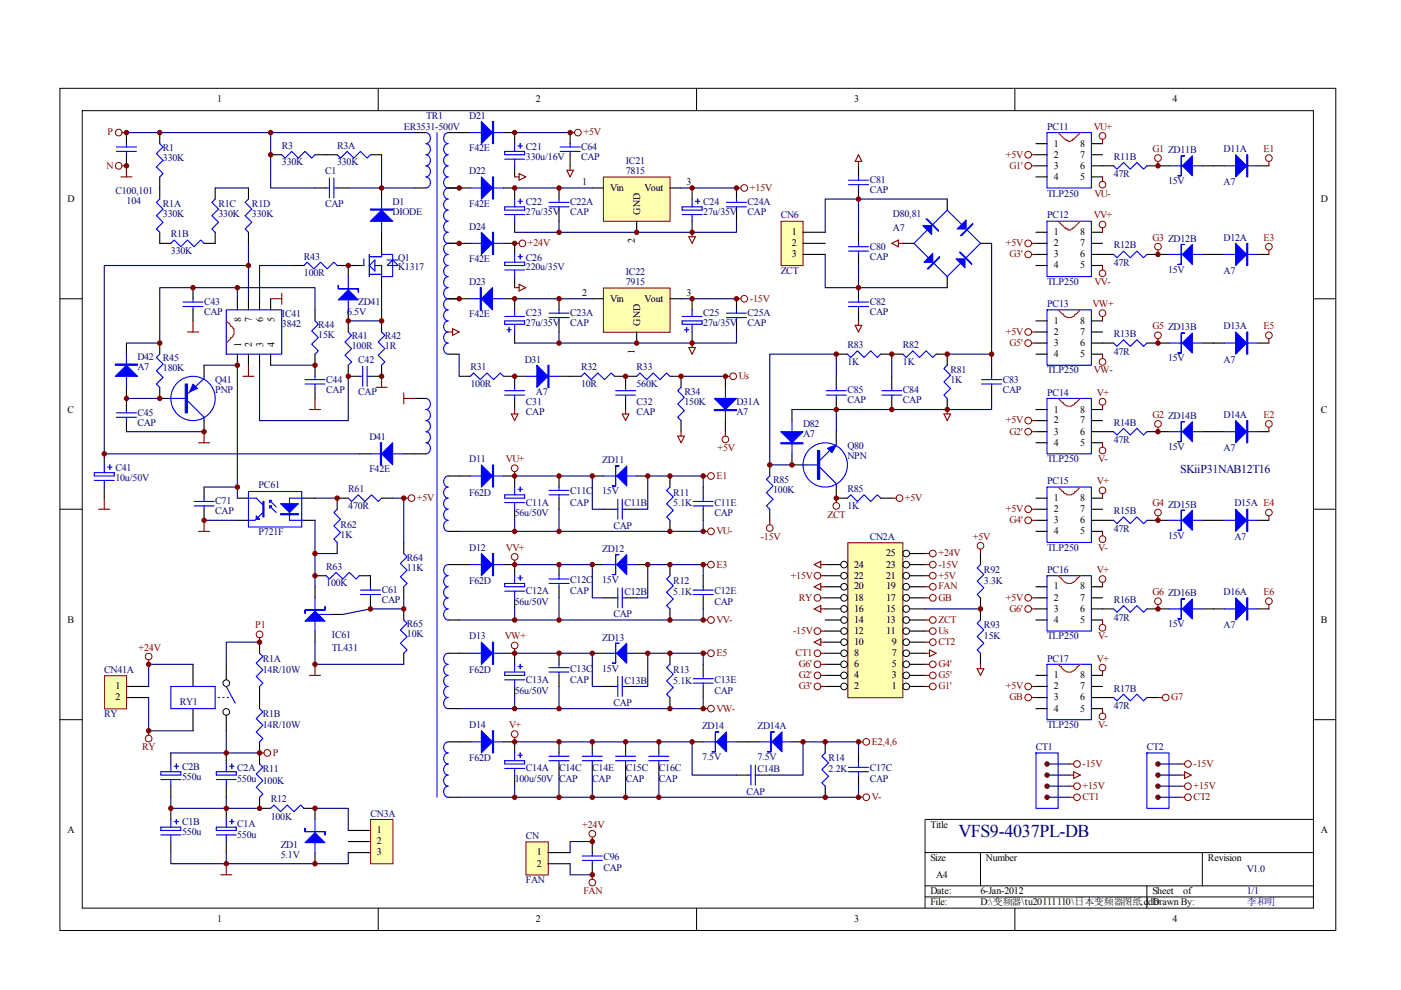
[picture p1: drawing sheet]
<svg xmlns="http://www.w3.org/2000/svg" width="297mm" height="210mm" viewBox="0 0 297 210" stroke-linecap="round" stroke-linejoin="round" font-family="sans-serif">
<defs><g id="words">
<text font-size="3.8" fill="#000080" x="203.2" y="177.5">VFS9-4037PL-DB</text>
<text font-size="2.5" fill="#000080" x="250.2" y="100.3">SKiiP31NAB12T16</text>
<g font-size="2.1">
<text x="46.1" y="21.7">1</text>
<text x="113.6" y="21.7">2</text>
<text x="181.1" y="21.7">3</text>
<text x="248.6" y="21.7">4</text>
<text x="223.4" y="31.1">1</text>
<text x="223.4" y="33.5">2</text>
<text x="223.4" y="35.7">3</text>
<text x="229" y="35.7">6</text>
<text x="229" y="33.5">7</text>
<text x="229" y="31.1">8</text>
<text x="123.4" y="39.3">1</text>
<text x="129.4" y="40.5">Vin</text>
<text x="136.7" y="40.5">Vout</text>
<text x="145.5" y="39.3">3</text>
<text x="223.4" y="38.1">4</text>
<text x="229" y="38.1">5</text>
<text x="14.3" y="42.8">D</text>
<text x="135.7" y="45.5" transform="rotate(-90 135.7 45.5)">GND</text>
<text x="280.1" y="42.8">D</text>
<text x="134.6" y="51.6" transform="rotate(-90 134.6 51.6)">2</text>
<text x="167.9" y="49.9">1</text>
<text x="167.9" y="52.2">2</text>
<text x="223.4" y="49.9">1</text>
<text x="223.4" y="52.2">2</text>
<text x="229" y="52.2">7</text>
<text x="229" y="49.9">8</text>
<text x="167.9" y="54.5">3</text>
<text x="223.4" y="54.5">3</text>
<text x="223.4" y="56.9">4</text>
<text x="229" y="56.9">5</text>
<text x="229" y="54.5">6</text>
<text x="123.4" y="62.8">2</text>
<text x="129.4" y="63.9">Vin</text>
<text x="136.7" y="63.9">Vout</text>
<text x="145.5" y="62.8">3</text>
<text x="51.1" y="68.3" transform="rotate(-90 51.1 68.3)">8</text>
<text x="53.4" y="68.3" transform="rotate(-90 53.4 68.3)">7</text>
<text x="55.8" y="68.3" transform="rotate(-90 55.8 68.3)">6</text>
<text x="58.2" y="68.3" transform="rotate(-90 58.2 68.3)">5</text>
<text x="135.7" y="69" transform="rotate(-90 135.7 69)">GND</text>
<text x="223.4" y="68.7">1</text>
<text x="223.4" y="71">2</text>
<text x="229" y="71">7</text>
<text x="229" y="68.7">8</text>
<text x="51.1" y="73.7" transform="rotate(-90 51.1 73.7)">1</text>
<text x="53.4" y="73.7" transform="rotate(-90 53.4 73.7)">2</text>
<text x="55.8" y="73.7" transform="rotate(-90 55.8 73.7)">3</text>
<text x="58.2" y="73.7" transform="rotate(-90 58.2 73.7)">4</text>
<text x="134.6" y="75.1" transform="rotate(-90 134.6 75.1)">1</text>
<text x="223.4" y="73.3">3</text>
<text x="223.4" y="75.7">4</text>
<text x="229" y="75.7">5</text>
<text x="229" y="73.3">6</text>
<text x="14.3" y="87.5">C</text>
<text x="223.4" y="87.5">1</text>
<text x="223.4" y="89.8">2</text>
<text x="229" y="89.8">7</text>
<text x="229" y="87.5">8</text>
<text x="280.1" y="87.5">C</text>
<text x="223.4" y="92.1">3</text>
<text x="223.4" y="94.5">4</text>
<text x="229" y="94.5">5</text>
<text x="229" y="92.1">6</text>
<text x="223.4" y="106.2">1</text>
<text x="229" y="106.2">8</text>
<text x="223.4" y="108.6">2</text>
<text x="223.4" y="110.9">3</text>
<text x="223.4" y="113.3">4</text>
<text x="229" y="113.3">5</text>
<text x="229" y="110.9">6</text>
<text x="229" y="108.6">7</text>
<text x="187.9" y="118">25</text>
<text x="181.1" y="125">20</text>
<text x="181.1" y="122.7">22</text>
<text x="181.1" y="120.3">24</text>
<text x="187.9" y="125">19</text>
<text x="187.9" y="122.7">21</text>
<text x="187.9" y="120.3">23</text>
<text x="223.4" y="125">1</text>
<text x="229" y="125">8</text>
<text x="181.1" y="129.7">16</text>
<text x="181.1" y="127.4">18</text>
<text x="187.9" y="129.7">15</text>
<text x="187.9" y="127.4">17</text>
<text x="223.4" y="127.4">2</text>
<text x="223.4" y="129.7">3</text>
<text x="229" y="129.7">6</text>
<text x="229" y="127.4">7</text>
<text x="14.3" y="132.1">B</text>
<text x="181.1" y="136.8">10</text>
<text x="181.1" y="134.4">12</text>
<text x="181.1" y="132.1">14</text>
<text x="187.9" y="134.4">11</text>
<text x="187.9" y="132.1">13</text>
<text x="189.1" y="136.8">9</text>
<text x="223.4" y="132.1">4</text>
<text x="229" y="132.1">5</text>
<text x="280.1" y="132.1">B</text>
<text x="181.1" y="143.8">4</text>
<text x="181.1" y="141.5">6</text>
<text x="181.1" y="139.1">8</text>
<text x="189.1" y="143.8">3</text>
<text x="189.1" y="141.5">5</text>
<text x="189.1" y="139.1">7</text>
<text x="223.4" y="143.8">1</text>
<text x="229" y="143.8">8</text>
<text x="24.5" y="146.1">1</text>
<text x="24.5" y="148.5">2</text>
<text x="181.1" y="146.1">2</text>
<text x="189.1" y="146.1">1</text>
<text x="223.4" y="146.1">2</text>
<text x="223.4" y="148.5">3</text>
<text x="229" y="148.5">6</text>
<text x="229" y="146.1">7</text>
<text x="223.4" y="150.9">4</text>
<text x="229" y="150.9">5</text>
<text x="14.3" y="176.7">A</text>
<text x="79.9" y="176.7">1</text>
<text x="79.9" y="179">2</text>
<text x="197.3" y="175.5">Title</text>
<text x="280.1" y="176.7">A</text>
<text x="79.9" y="181.4">3</text>
<text x="113.8" y="181.4">1</text>
<text x="113.8" y="183.7">2</text>
<text x="197.3" y="182.6">Size</text>
<text x="209" y="182.6">Number</text>
<text x="256.1" y="182.6">Revision</text>
<text x="197.3" y="189.6">Date:</text>
<text x="197.3" y="192">File:</text>
<text x="198.5" y="186.1">A4</text>
<text x="207.9" y="189.6">6-Jan-2012</text>
<text x="207.9" y="192">D:\变频器\tu20111110\日本变频器图纸.ddb</text>
<text x="244.3" y="189.6">Sheet</text>
<text x="244.3" y="192">Drawn By:</text>
<text x="250.9" y="189.6">of</text>
<text x="46.1" y="195.5">1</text>
<text x="113.6" y="195.5">2</text>
<text x="181.1" y="195.5">3</text>
<text x="248.6" y="195.5">4</text>
</g>
<g font-size="2.1" fill="#800000">
<text x="22.8" y="28.7">P</text>
<text x="123.7" y="28.7">+5V</text>
<text x="231.9" y="27.5">VU+</text>
<text x="22.6" y="35.7">N</text>
<text x="213.3" y="33.5">+5V</text>
<text x="214" y="35.7">G1'</text>
<text x="244.3" y="32.3">G1 ZD11B</text>
<text x="267.9" y="32.3">E1</text>
<text x="159" y="40.5">+15V</text>
<text x="232.1" y="41.7">VU-</text>
<text x="231.9" y="46.3">VV+</text>
<text x="111.9" y="52.2">+24V</text>
<text x="213.3" y="52.2">+5V</text>
<text x="244.3" y="51.1">G3 ZD12B</text>
<text x="267.9" y="51.1">E3</text>
<text x="214" y="54.5">G3'</text>
<text x="159" y="63.9">-15V</text>
<text x="231.6" y="65.1">VW+</text>
<text x="232.1" y="60.5">VV-</text>
<text x="213.3" y="71">+5V</text>
<text x="244.3" y="69.8">G5 ZD13B</text>
<text x="267.9" y="69.8">E5</text>
<text x="214" y="73.3">G5'</text>
<text x="156.6" y="80.4">Us</text>
<text x="231.9" y="79.2">VW-</text>
<text x="232.6" y="83.9">V+</text>
<text x="213.3" y="89.8">+5V</text>
<text x="244.3" y="88.6">G2 ZD14B</text>
<text x="267.9" y="88.6">E2</text>
<text x="152.1" y="95.7">+5V</text>
<text x="214" y="92.1">G2'</text>
<text x="107.3" y="98">VU+</text>
<text x="151.9" y="101.5">E1</text>
<text x="232.8" y="98">V-</text>
<text x="88.4" y="106.2">+5V</text>
<text x="191.9" y="106.2">+5V</text>
<text x="232.6" y="102.7">V+</text>
<text x="244.3" y="107.4">G4 ZD15B</text>
<text x="151.9" y="113.3">VU-</text>
<text x="175.4" y="109.7">ZCT</text>
<text x="213.3" y="108.6">+5V</text>
<text x="214" y="110.9">G4'</text>
<text x="107.3" y="116.8">VV+</text>
<text x="161.3" y="114.5">-15V</text>
<text x="199" y="118">+24V</text>
<text x="206.2" y="114.5">+5V</text>
<text x="232.8" y="116.8">V-</text>
<text x="151.9" y="120.3">E3</text>
<text x="167.6" y="122.7">+15V</text>
<text x="199" y="120.3">-15V</text>
<text x="199" y="122.7">+5V</text>
<text x="199" y="125">FAN</text>
<text x="232.6" y="121.5">V+</text>
<text x="169.3" y="127.4">RY</text>
<text x="199" y="127.4">GB</text>
<text x="213.3" y="127.4">+5V</text>
<text x="214" y="129.7">G6'</text>
<text x="244.3" y="126.2">G6 ZD16B</text>
<text x="267.9" y="126.2">E6</text>
<text x="29.4" y="137.9">+24V</text>
<text x="54.1" y="133.2">P1</text>
<text x="107" y="135.6">VW+</text>
<text x="151.9" y="132.1">VV-</text>
<text x="168.1" y="134.4">-15V</text>
<text x="199" y="132.1">ZCT</text>
<text x="199" y="134.4">Us</text>
<text x="199" y="136.8">CT2</text>
<text x="232.8" y="135.6">V-</text>
<text x="151.9" y="139.1">E5</text>
<text x="168.7" y="139.1">CT1</text>
<text x="169.3" y="143.8">G2'</text>
<text x="169.3" y="141.5">G6'</text>
<text x="199" y="141.5">G4'</text>
<text x="199" y="143.8">G5'</text>
<text x="232.6" y="140.3">V+</text>
<text x="169.3" y="146.1">G3'</text>
<text x="199" y="146.1">G1'</text>
<text x="213.3" y="146.1">+5V</text>
<text x="214" y="148.5">GB</text>
<text x="248.3" y="148.5">G7</text>
<text x="107.9" y="154.4">V+</text>
<text x="151.9" y="150.9">VW-</text>
<text x="232.8" y="154.4">V-</text>
<text x="30.1" y="159.1">RY</text>
<text x="57.8" y="160.3">P</text>
<text x="184.8" y="157.9">E2,4,6</text>
<text x="229.5" y="167.3">+15V</text>
<text x="229.5" y="162.6">-15V</text>
<text x="253.1" y="167.3">+15V</text>
<text x="253.1" y="162.6">-15V</text>
<text x="184.8" y="169.6">V-</text>
<text x="229.5" y="169.6">CT1</text>
<text x="253.1" y="169.6">CT2</text>
<text x="123.4" y="175.5">+24V</text>
<text x="123.7" y="189.6">FAN</text>
</g>
<g font-size="2.1" fill="#000080">
<text x="85.6" y="27.5">ER3531-500V</text>
<text x="90.3" y="25.2">TR1</text>
<text x="99.5" y="25.2">D21</text>
<text x="222" y="27.5">PC11</text>
<text x="34.5" y="32">R1</text>
<text x="34.5" y="34.1">330K</text>
<text x="59.8" y="31.5">R3</text>
<text x="59.8" y="35.1">330K</text>
<text x="71.5" y="31.5">R3A</text>
<text x="71.5" y="35.1">330K</text>
<text x="99.5" y="32">F42E</text>
<text x="111.5" y="31.8">C21</text>
<text x="111.5" y="33.9">330u/16V</text>
<text x="123.2" y="31.8">C64</text>
<text x="123.2" y="33.9">CAP</text>
<text x="132.7" y="34.8">IC21</text>
<text x="236.1" y="33.9">R11B</text>
<text x="259.4" y="32.3">D11A</text>
<text x="24.5" y="41.2">C100,101</text>
<text x="68.9" y="36.9">C1</text>
<text x="99.5" y="36.9">D22</text>
<text x="132.7" y="36.9">7815</text>
<text x="184.4" y="38.8">C81</text>
<text x="184.4" y="40.9">CAP</text>
<text x="222" y="41.7">TLP250</text>
<text x="236.1" y="37.6">47R</text>
<text x="247.6" y="39">15V</text>
<text x="259.4" y="39.3">A7</text>
<text x="26.8" y="43.3">104</text>
<text x="34.5" y="43.8">R1A</text>
<text x="34.5" y="45.9">330K</text>
<text x="46.3" y="43.8">R1C</text>
<text x="46.3" y="45.9">330K</text>
<text x="53.4" y="43.8">R1D</text>
<text x="53.4" y="45.9">330K</text>
<text x="68.9" y="43.8">CAP</text>
<text x="83.2" y="43.5">D1</text>
<text x="83.2" y="45.6">DIODE</text>
<text x="99.5" y="43.8">F42E</text>
<text x="111.5" y="43.5">C22</text>
<text x="111.5" y="45.6">27u/35V</text>
<text x="120.9" y="43.5">C22A</text>
<text x="120.9" y="45.6">CAP</text>
<text x="149.1" y="43.5">C24</text>
<text x="149.1" y="45.6">27u/35V</text>
<text x="158.5" y="43.5">C24A</text>
<text x="158.5" y="45.6">CAP</text>
<text x="165.5" y="46.3">CN6</text>
<text x="189.3" y="46.1">D80,81</text>
<text x="222" y="46.3">PC12</text>
<text x="36.2" y="50.3">R1B</text>
<text x="36.2" y="53.9">330K</text>
<text x="99.5" y="48.7">D24</text>
<text x="184.4" y="52.9">C80</text>
<text x="189.3" y="49">A7</text>
<text x="236.1" y="52.7">R12B</text>
<text x="259.4" y="51.1">D12A</text>
<text x="64.4" y="55">R43</text>
<text x="64.4" y="58.5">100R</text>
<text x="84.4" y="55.3">Q1</text>
<text x="84.4" y="57.3">K1317</text>
<text x="99.5" y="55.5">F42E</text>
<text x="111.5" y="55.3">C26</text>
<text x="111.5" y="57.3">220u/35V</text>
<text x="132.7" y="58.3">IC22</text>
<text x="165.5" y="58.1">ZCT</text>
<text x="184.4" y="55">CAP</text>
<text x="236.1" y="56.4">47R</text>
<text x="247.6" y="57.8">15V</text>
<text x="259.4" y="58.1">A7</text>
<text x="43.3" y="64.6">C43</text>
<text x="75.9" y="64.6">ZD41</text>
<text x="99.5" y="60.5">D23</text>
<text x="132.7" y="60.5">7915</text>
<text x="184.4" y="64.6">C82</text>
<text x="222" y="60.5">TLP250</text>
<text x="222" y="65.1">PC13</text>
<text x="43.3" y="66.7">CAP</text>
<text x="59.8" y="67.2">IC41</text>
<text x="59.8" y="69.4">3842</text>
<text x="67.5" y="69.6">R44</text>
<text x="67.5" y="71.7">15K</text>
<text x="73.6" y="66.7">6.5V</text>
<text x="74.6" y="71.9">R41</text>
<text x="81.6" y="71.9">R42</text>
<text x="99.5" y="67.2">F42E</text>
<text x="111.5" y="67">C23</text>
<text x="111.5" y="69.1">27u/35V</text>
<text x="120.9" y="67">C23A</text>
<text x="120.9" y="69.1">CAP</text>
<text x="149.1" y="67">C25</text>
<text x="149.1" y="69.1">27u/35V</text>
<text x="158.5" y="67">C25A</text>
<text x="158.5" y="69.1">CAP</text>
<text x="184.4" y="66.7">CAP</text>
<text x="236.1" y="71.5">R13B</text>
<text x="259.4" y="69.8">D13A</text>
<text x="29.1" y="76.4">D42</text>
<text x="34.5" y="76.6">R45</text>
<text x="74.6" y="74">100R</text>
<text x="75.9" y="76.9">C42</text>
<text x="81.6" y="74">1R</text>
<text x="111.3" y="76.9">D31</text>
<text x="179.7" y="73.8">R83</text>
<text x="179.7" y="77.3">1K</text>
<text x="191.4" y="73.8">R82</text>
<text x="191.4" y="77.3">1K</text>
<text x="236.1" y="75.2">47R</text>
<text x="247.6" y="76.6">15V</text>
<text x="259.4" y="76.9">A7</text>
<text x="29.1" y="78.5">A7</text>
<text x="34.5" y="78.8">180K</text>
<text x="45.6" y="81.3">Q41</text>
<text x="45.6" y="83.4">PNP</text>
<text x="69.2" y="81.1">C44</text>
<text x="69.2" y="83.2">CAP</text>
<text x="75.9" y="83.7">CAP</text>
<text x="99.7" y="78.5">R31</text>
<text x="99.7" y="82.1">100R</text>
<text x="113.6" y="83.7">A7</text>
<text x="123.2" y="78.5">R32</text>
<text x="123.2" y="82.1">10R</text>
<text x="135" y="78.5">R33</text>
<text x="135" y="82.1">560K</text>
<text x="145.1" y="83.7">R34</text>
<text x="179.7" y="83.4">C85</text>
<text x="191.4" y="83.4">C84</text>
<text x="201.5" y="79">R81</text>
<text x="201.5" y="81.1">1K</text>
<text x="212.6" y="81.1">C83</text>
<text x="212.6" y="83.2">CAP</text>
<text x="222" y="79.2">TLP250</text>
<text x="222" y="83.9">PC14</text>
<text x="29.1" y="88.2">C45</text>
<text x="111.5" y="85.8">C31</text>
<text x="111.5" y="87.9">CAP</text>
<text x="135" y="85.8">C32</text>
<text x="135" y="87.9">CAP</text>
<text x="145.1" y="85.8">150K</text>
<text x="156.1" y="85.8">D31A</text>
<text x="156.1" y="87.9">A7</text>
<text x="179.7" y="85.5">CAP</text>
<text x="191.4" y="85.5">CAP</text>
<text x="259.4" y="88.6">D14A</text>
<text x="29.1" y="90.3">CAP</text>
<text x="78.3" y="93.3">D41</text>
<text x="170.3" y="90.5">D82</text>
<text x="170.3" y="92.6">A7</text>
<text x="179.7" y="95.2">Q80</text>
<text x="236.1" y="90.3">R14B</text>
<text x="236.1" y="94">47R</text>
<text x="247.6" y="95.4">15V</text>
<text x="259.4" y="95.7">A7</text>
<text x="24.5" y="99.9">C41</text>
<text x="78.3" y="100.1">F42E</text>
<text x="99.5" y="98">D11</text>
<text x="127.7" y="98.2">ZD11</text>
<text x="179.7" y="97.3">NPN</text>
<text x="222" y="98">TLP250</text>
<text x="24.5" y="102">10u/50V</text>
<text x="45.6" y="106.9">C71</text>
<text x="54.8" y="103.4">PC61</text>
<text x="73.8" y="104.3">R61</text>
<text x="73.8" y="107.9">470R</text>
<text x="99.5" y="105.1">F62D</text>
<text x="111.5" y="107.2">C11A</text>
<text x="120.9" y="104.8">C11C</text>
<text x="120.9" y="107.2">CAP</text>
<text x="127.7" y="104.8">15V</text>
<text x="132.4" y="107.4">C11B</text>
<text x="142.7" y="105.1">R11</text>
<text x="142.7" y="107.4">5.1K</text>
<text x="151.5" y="107.2">C11E</text>
<text x="163.9" y="102.5">R85</text>
<text x="163.9" y="104.6">100K</text>
<text x="179.7" y="104.3">R85</text>
<text x="179.7" y="107.9">1K</text>
<text x="222" y="102.7">PC15</text>
<text x="261.7" y="107.4">D15A E4</text>
<text x="45.6" y="109.1">CAP</text>
<text x="54.8" y="113.5">P721F</text>
<text x="72.2" y="111.9">R62</text>
<text x="72.2" y="114">1K</text>
<text x="109.1" y="109.5">56u/50V</text>
<text x="130" y="112.1">CAP</text>
<text x="151.5" y="109.5">CAP</text>
<text x="236.1" y="109.1">R15B</text>
<text x="236.1" y="112.8">47R</text>
<text x="86.3" y="118.9">R64</text>
<text x="99.5" y="116.8">D12</text>
<text x="127.7" y="117">ZD12</text>
<text x="184.4" y="114.5">CN2A</text>
<text x="222" y="116.8">TLP250</text>
<text x="247.6" y="114.2">15V</text>
<text x="261.7" y="114.5">A7</text>
<text x="69.2" y="120.7">R63</text>
<text x="69.2" y="124.3">100K</text>
<text x="80.9" y="125.7">C61</text>
<text x="86.3" y="121">11K</text>
<text x="99.5" y="123.9">F62D</text>
<text x="111.5" y="125.9">C12A</text>
<text x="120.9" y="123.6">C12C</text>
<text x="120.9" y="125.9">CAP</text>
<text x="127.7" y="123.6">15V</text>
<text x="142.7" y="123.9">R12</text>
<text x="151.5" y="125.9">C12E</text>
<text x="208.6" y="121.5">R92</text>
<text x="208.6" y="123.9">3.3K</text>
<text x="222" y="121.5">PC16</text>
<text x="80.9" y="127.9">CAP</text>
<text x="109.1" y="128.3">56u/50V</text>
<text x="130" y="130.9">CAP</text>
<text x="132.4" y="126.2">C12B</text>
<text x="142.7" y="126.2">5.1K</text>
<text x="151.5" y="128.3">CAP</text>
<text x="236.1" y="127.9">R16B</text>
<text x="236.1" y="131.6">47R</text>
<text x="259.4" y="126.2">D16A</text>
<text x="70.4" y="135.3">IC61</text>
<text x="70.4" y="137.9">TL431</text>
<text x="86.3" y="133">R65</text>
<text x="86.3" y="135.1">10K</text>
<text x="99.5" y="135.6">D13</text>
<text x="127.7" y="135.8">ZD13</text>
<text x="208.6" y="133.2">R93</text>
<text x="208.6" y="135.6">15K</text>
<text x="222" y="135.6">TLP250</text>
<text x="247.6" y="133">15V</text>
<text x="259.4" y="133.2">A7</text>
<text x="22.1" y="142.6">CN41A</text>
<text x="55.7" y="140.3">R1A</text>
<text x="55.7" y="142.6">14R/10W</text>
<text x="99.5" y="142.6">F62D</text>
<text x="120.9" y="142.4">C13C</text>
<text x="127.7" y="142.4">15V</text>
<text x="142.7" y="142.6">R13</text>
<text x="222" y="140.3">PC17</text>
<text x="38.1" y="149.5">RY1</text>
<text x="109.1" y="147.1">56u/50V</text>
<text x="111.5" y="144.7">C13A</text>
<text x="120.9" y="144.7">CAP</text>
<text x="130" y="149.7">CAP</text>
<text x="132.4" y="145">C13B</text>
<text x="142.7" y="145">5.1K</text>
<text x="151.5" y="144.7">C13E</text>
<text x="151.5" y="147.1">CAP</text>
<text x="236.1" y="146.7">R17B</text>
<text x="22.1" y="152">RY</text>
<text x="55.7" y="152">R1B</text>
<text x="55.7" y="154.4">14R/10W</text>
<text x="99.5" y="154.4">D14</text>
<text x="148.8" y="154.6">ZD14</text>
<text x="160.6" y="154.6">ZD14A</text>
<text x="222" y="154.4">TLP250</text>
<text x="236.1" y="150.4">47R</text>
<text x="99.5" y="161.4">F62D</text>
<text x="148.8" y="161.2">7.5V</text>
<text x="160.6" y="161.2">7.5V</text>
<text x="175.7" y="161.4">R14</text>
<text x="219.6" y="159.1">CT1</text>
<text x="243.2" y="159.1">CT2</text>
<text x="38.6" y="163.3">C2B</text>
<text x="38.6" y="165.5">550u</text>
<text x="50.3" y="163.5">C2A</text>
<text x="50.3" y="165.9">550u 100K</text>
<text x="55.7" y="163.8">R11</text>
<text x="109.1" y="165.9">100u/50V</text>
<text x="111.5" y="163.5">C14A</text>
<text x="118.5" y="163.5">C14C</text>
<text x="118.5" y="165.9">CAP</text>
<text x="125.6" y="163.5">C14E</text>
<text x="125.6" y="165.9">CAP</text>
<text x="132.7" y="163.5">C15C</text>
<text x="132.7" y="165.9">CAP</text>
<text x="139.7" y="163.5">C16C</text>
<text x="139.7" y="165.9">CAP</text>
<text x="160.6" y="163.8">C14B</text>
<text x="175.7" y="163.8">2.2K</text>
<text x="184.4" y="163.5">C17C</text>
<text x="184.4" y="165.9">CAP</text>
<text x="57.4" y="170.1">R12</text>
<text x="57.4" y="173.8">100K</text>
<text x="78.6" y="173.2">CN3A</text>
<text x="158.2" y="168.5">CAP</text>
<text x="38.6" y="175">C1B</text>
<text x="38.6" y="177.1">550u</text>
<text x="50.3" y="175.3">C1A</text>
<text x="50.3" y="177.6">550u</text>
<text x="59.5" y="179.8">ZD1</text>
<text x="111.5" y="177.9">CN</text>
<text x="59.5" y="181.9">5.1V</text>
<text x="127.9" y="182.3">C96</text>
<text x="127.9" y="184.7">CAP</text>
<text x="264.3" y="184.9">V1.0</text>
<text x="111.5" y="187.3">FAN</text>
<text x="264.3" y="189.6">1/1</text>
<text x="264.3" y="192">李和明</text>
</g>
</g></defs>
<g fill="none" stroke="#000" stroke-width=".21">
<path d="M12.7 18.7h270.5v178.6h-270.5zM80.2 18.7v4.7M147.7 18.7v4.7M215.2 18.7v4.7M17.4 23.5h261.1v169h-261.1zM12.7 63.3h4.7M278.4 63.3h4.7M12.7 108h4.7M278.4 108h4.7M12.7 152.6h4.7M278.4 152.6h4.7M278.4 173.7h-82.3v18.8"/>
<path d="M80.2 192.5v4.7M147.7 192.5v4.7M196.1 180.8h82.3M196.1 187.8h82.3M196.1 190.2h82.3M207.9 180.8v7M215.2 192.5v4.7M243.2 187.8v4.7M254.9 180.8v7"/>
</g>
<g fill="none" stroke="#000" stroke-width=".23">
<path d="M33.9 28.1v2.4M33.9 37.5v4.7M45.6 39.9v2.3M52.7 39.9v2.3M57.4 32.8h2.3M66.8 39.9h2.3M66.8 32.8h4.7M71.5 39.9h2.3M78.5 32.8h2.4M80.9 39.9v2.3M88 28.1h2.3M88 39.9h2.3"/>
<path d="M95 28.1h4.7M95 39.9h4.7M106.8 28.1h2.3M106.8 39.9h2.3M33.9 49.3v2.3h2.3M45.6 49.3v2.3h-2.3M52.7 49.3v2.3M62.1 56.3h2.3M71.5 56.3h4.7M73.8 56.3v2.3M80.9 49.3v4.6M80.9 58.6v2.4"/>
<path d="M95 51.6h4.7M106.8 51.6h2.3M26.8 72.7v2.4M33.9 72.7v2.4M40.9 61v2.3M40.9 65.7v2.3M43.3 77.4v2.4M50.3 63.3v2.4M50.3 75.1v2.3M52.7 63.3v2.4M52.7 75.1v2.3M55 63.3v2.4"/>
<path d="M55 75.1v2.3M57.4 63.3v2.4M57.4 75.1v2.3M66.8 65.7v2.3M66.8 75.1v4.7M73.8 65.7v4.7M73.8 77.4v2.4h2.4M80.9 68v2.4M80.9 77.4v2.4h-2.4M95 63.3h4.7M95 75.1h2.4M106.8 63.3h2.3"/>
<path d="M109.1 79.8h2.4M118.5 79.8h2.4M22.1 96.2v2.4M26.8 82.1v4.7M26.8 89.2v2.3M33.9 82.1v2.4h2.3M43.3 89.2v2.3M66.8 82.1v2.4M76.2 96.2h2.3M85.6 96.2h4.7M88 84.5h2.3M22.1 103.3v2.3"/>
<path d="M43.3 103.3v2.3M43.3 108v2.3M50.3 105.6h2.4M50.3 110.3h2.4M64.4 105.6h2.4M64.4 110.3h2.4M71.5 115v2.4M73.8 105.6h-2.3v2.4M80.9 105.6h2.3M85.6 115v2.4M95 112.7h2.4M95 100.9h2.4"/>
<path d="M66.8 124.4v2.4M66.8 133.8v2.4M66.8 122.1h2.3M70.3 130.3h2.4M76.2 122.1h2.3v2.3M78.5 126.8v2.3M85.6 124.4v2.4M85.6 129.1v2.4M85.6 138.5v2.4"/>
</g>
<g fill="none" stroke="#00f" stroke-width=".23">
<path d="M33.9 30.5l.7 .7-1.4 1.4 1.4 1.4-1.4 1.4 1.4 1.4-.7 .7M59.7 32.8l.7 .7 1.4-1.4 1.5 1.4 1.4-1.4 1.4 1.4 .7-.7M69.1 39.9h.7M69.8 37.7v4.3M70.8 39.9h.7M70.8 37.7v4.3M71.5 32.8l.7 .7 1.4-1.4 1.4 1.4 1.4-1.4 1.4 1.4 .7-.7M90.3 28.1a1.2 1.2 0 0 1 .9 1.2 1.2 1.2 0 0 1-.9 1.2 1.2 1.2 0 0 1 .9 1.1 1.2 1.2 0 0 1-.9 1.2 1.2 1.2 0 0 1 .9 1.2 1.2 1.2 0 0 1-.9 1.2 1.2 1.2 0 0 1 .9 1.1 1.2 1.2 0 0 1-.9 1.2 1.2 1.2 0 0 1 .9 1.2 1.2 1.2 0 0 1-.9 1.2M92.7 28.1v140.9M95 28.1a1.2 1.2 0 0 0-.9 1.2 1.2 1.2 0 0 0 .9 1.2 1.21 1.21 0 0 0-.9 1.1 1.21 1.21 0 0 0 .9 1.2 1.2 1.2 0 0 0-.9 1.2 1.2 1.2 0 0 0 .9 1.2 1.2 1.2 0 0 0-.9 1.1 1.2 1.2 0 0 0 .9 1.2 1.2 1.2 0 0 0-.9 1.2 1.2 1.2 0 0 0 .9 1.2 1.2 1.2 0 0 0-.9 1.1 1.2 1.2 0 0 0 .9 1.2 1.2 1.2 0 0 0-.9 1.2 1.2 1.2 0 0 0 .9 1.2 1.2 1.2 0 0 0-.9 1.1 1.2 1.2 0 0 0 .9 1.2 1.21 1.21 0 0 0-.9 1.2 1.21 1.21 0 0 0 .9 1.2 1.2 1.2 0 0 0-.9 1.1 1.2 1.2 0 0 0 .9 1.2 1.2 1.2 0 0 0-.9 1.2 1.2 1.2 0 0 0 .9 1.1 1.2 1.2 0 0 0-.9 1.2 1.2 1.2 0 0 0 .9 1.2 1.2 1.2 0 0 0-.9 1.2 1.2 1.2 0 0 0 .9 1.1 1.2 1.2 0 0 0-.9 1.2 1.2 1.2 0 0 0 .9 1.2 1.2 1.2 0 0 0-.9 1.2 1.2 1.2 0 0 0 .9 1.1 1.2 1.2 0 0 0-.9 1.2 1.2 1.2 0 0 0 .9 1.2M99.7 39.9h7.1M99.7 28.1h7.1"/>
<path d="M33.9 42.2l-.7 .7 1.4 1.4-1.4 1.4 1.4 1.4-1.4 1.4 .7 .8M36.2 51.6l.7-.7 1.4 1.4 1.4-1.4 1.5 1.4 1.4-1.4 .7 .7M45.6 42.2l-.7 .7 1.4 1.4-1.4 1.4 1.4 1.4-1.4 1.4 .7 .8M52.7 42.2l-.7 .7 1.4 1.4-1.4 1.4 1.4 1.4-1.4 1.4 .7 .8M64.4 56.3l.7-.7 1.5 1.4 1.4-1.4 1.4 1.4 1.4-1.4 .7 .7M73.8 58.6v7.1M77.1 54.9v1.4h-.9M78.3 54.4h2.6v-.5h2.3v4.7h-2.3v-2.3h-1.4M78.3 53.9v4.7M78.3 58.2h2.6M78.3 56.3l1.2-1.2v2.4zM80.9 42.2v7.1"/>
<path d="M82.1 56.3l1.1-1.2 1.2 1.2zM82.1 55.1h2.3M99.7 51.6h7.1M26.8 75.1v7M33.9 75.1l-.7 .7 1.4 1.4-1.4 1.4 1.4 1.4-1.4 1.4 .7 .7M38.8 64h4.2M38.8 65h4.2M40.9 63.3v.7M40.9 65v.7M43.3 79.8v.5l-3.6 3.2M48 65.7h11.7v9.4h-11.7zM66.8 68l.7 .7-1.4 1.5 1.4 1.4-1.4 1.4 1.4 1.4-.7 .7"/>
<path d="M66.8 79.8v.7M73.8 70.4l.7 .7-1.4 1.4 1.4 1.4-1.4 1.4 1.4 1.4-.7 .7M76.2 79.8h.7M76.9 77.7v4.2M77.8 79.8h.7M77.8 77.7v4.2M80.9 70.4l.7 .7-1.4 1.4 1.4 1.4-1.4 1.4 1.4 1.4-.7 .7M95 65.7a1.2 1.2 0 0 0-.9 1.2 1.2 1.2 0 0 0 .9 1.1 1.2 1.2 0 0 0-.9 1.2 1.2 1.2 0 0 0 .9 1.2 1.2 1.2 0 0 0-.9 1.2 1.2 1.2 0 0 0 .9 1.1 1.2 1.2 0 0 0-.9 1.2 1.2 1.2 0 0 0 .9 1.2M99.7 63.3h7.1M111.5 79.8h7M22.1 98.6v1.6M22.8 99h1"/>
<path d="M23.3 98.6v.9M24.7 87.5h4.2M24.7 88.5h4.2M26.8 86.8v.7M26.8 88.5v.7M36 84.5h3.3M39.7 85l3.6 3.5v.7M64.7 80.5h4.2M64.7 81.4h4.2M66.8 81.4v.7M78.5 96.2h7.1M90.3 84.5a1.2 1.2 0 0 1 .9 1.2 1.2 1.2 0 0 1-.9 1.1 1.2 1.2 0 0 1 .9 1.2 1.2 1.2 0 0 1-.9 1.2 1.2 1.2 0 0 1 .9 1.2 1.2 1.2 0 0 1-.9 1.1 1.2 1.2 0 0 1 .9 1.2 1.2 1.2 0 0 1-.9 1.2 1.2 1.2 0 0 1 .9 1.2 1.2 1.2 0 0 1-.9 1.1"/>
<path d="M20 100.2h4.2v.7h-4.2zM20 101.9h4.2M22.1 101.9v1.4M41.2 106.3h4.2M41.2 107.3h4.2M43.3 105.6v.7M43.3 107.3v.7M52.7 104.2h11.3v7.5h-11.3zM52.7 105.6h1.6l1.4 1.4M55.7 108.7l-1.6 1.6h-1.4M57.1 107.3l1.5 1.4M57.1 106.1l1.5 1.4"/>
<path d="M64.4 105.6h-3v4.7h3M71.5 108l-.7 .7 1.4 1.4-1.4 1.4 1.4 1.4-1.4 1.4 .7 .7M73.8 105.6l.7 .7 1.5-1.4 1.4 1.4 1.4-1.4 1.4 1.4 .7-.7M85.6 117.4l.7 .7-1.4 1.4 1.4 1.4-1.4 1.4 1.4 1.4-.7 .7M95 100.9a1.2 1.2 0 0 0-.9 1.2 1.2 1.2 0 0 0 .9 1.2 1.2 1.2 0 0 0-.9 1.1 1.2 1.2 0 0 0 .9 1.2 1.2 1.2 0 0 0-.9 1.2 1.2 1.2 0 0 0 .9 1.2 1.21 1.21 0 0 0-.9 1.1 1.21 1.21 0 0 0 .9 1.2 1.2 1.2 0 0 0-.9 1.2 1.2 1.2 0 0 0 .9 1.2M66.8 126.8v7M67 130.3h3.3M69.1 122.1l.7 .7 1.5-1.4 1.4 1.4 1.4-1.4 1.4 1.4 .7-.7M76.4 126.1h4.3M76.4 125.1h4.3M78.5 124.4v.7M78.5 126.1v.7"/>
<path d="M85.6 131.5l.7 .7-1.4 1.4 1.4 1.4-1.4 1.4 1.4 1.4-.7 .7"/>
<circle cx="40.9" cy="84.5" r="4.7"/>
</g>
<path d="M48 68l.4 .5h.3l.2 .7h.2l.3 .5h.2a2.16 2.16 0 0 1-.5 1.9h-.2v.2l-.9 .9" fill="none" stroke="#f00" stroke-width=".23"/>
<g fill="#00f" stroke="#00f" stroke-width=".23">
<path d="M78.5 46.9l2.4-2.3 2.3 2.3z"/>
<path d="M71.7 63.6l2.1-2.1 2.2 2.1z"/>
<path d="M59.5 106.8h3.8l-1.9 1.9z"/>
<path d="M57.1 106.1h.5l-.5 .5z"/>
<path d="M57.1 107.3h.5l-.5 .4z"/>
<path d="M54.3 109.4l.7 .7h-.7z"/>
<path d="M83.2 93.9v4.7l-2.3-2.4z"/>
<path d="M40.9 81.4l1 1-1.7 .7z"/>
<path d="M26.8 77.4l2.4 2.4h-4.7z"/>
<path d="M64.7 131.7l2.1-2.1 2.1 2.1z"/>
<path d="M102.1 25.8l2.3 2.3-2.3 2.4z"/>
<path d="M102.1 37.5l2.3 2.4-2.3 2.3z"/>
<path d="M102.1 49.3l2.3 2.3-2.3 2.3z"/>
<path d="M102.1 63.3l2.3-2.3v4.7z"/>
<path d="M113.8 77.4l2.4 2.4-2.4 2.3z"/>
<path d="M78.5 44.3h4.7v.3h-4.7z" fill-rule="evenodd"/>
<path d="M71.7 60.5v.7h4.3v.7v-.7h-4.3z" fill-rule="evenodd"/>
<path d="M59.5 108.9h3.8v.2h-3.8z" fill-rule="evenodd"/>
<path d="M55.7 106.3h.3v3.3h-.3z" fill-rule="evenodd"/>
<path d="M80.7 93.9h.2v4.7h-.2z" fill-rule="evenodd"/>
<path d="M39.3 81.4h.4v6.1h-.4z" fill-rule="evenodd"/>
<path d="M24.5 77.2h4.7v.2h-4.7z" fill-rule="evenodd"/>
<path d="M64.7 129.3v.7v-.7h4.2v-.7v.7z" fill-rule="evenodd"/>
<path d="M104.4 25.8h.2v4.7h-.2z" fill-rule="evenodd"/>
<path d="M104.4 37.5h.2v4.7h-.2z" fill-rule="evenodd"/>
<path d="M104.4 49.3h.2v4.6h-.2z" fill-rule="evenodd"/>
<path d="M101.8 61h.3v4.7h-.3z" fill-rule="evenodd"/>
<path d="M116.2 77.4h.2v4.7h-.2z" fill-rule="evenodd"/>
</g>
<g fill="none" stroke="#800000" stroke-width=".23">
<path d="M25.6 37.5h2.4M25.9 35.2h.9v2.3M25.9 28.1h.9M39.7 70.4h2.4M40.9 68v2.4M51.5 79.8h2.4M52.7 77.4v2.4M57.4 63.3h2.3M59.7 62.2v2.3M80.9 79.8v2.3M42.1 93.9h2.3M43.3 91.5v2.4"/>
<path d="M65.6 86.8h2.4M66.8 84.5v2.3M79.7 82.1h2.4M85.6 83.3v2.4M85.6 84.5h2.4M20.9 108h2.4M22.1 105.6v2.4M42.1 112.7h2.3M43.3 110.3v2.4M85.6 105.6h.9M65.6 143.2h2.4M66.8 140.9v2.3"/>
</g>
<g fill="none" stroke="#800000" stroke-width=".21">
<circle cx="25.2" cy="35.2" r=".71"/>
<circle cx="25.2" cy="28.1" r=".71"/>
<circle cx="87.2" cy="105.6" r=".71"/>
</g>
<g fill="none" stroke="#000080" stroke-width=".23">
<path d="M26.8 28.1h61.2M45.6 39.9h7.1M57.4 28.1v11.8h9.4M73.8 39.9h7.1M80.9 32.8v7.1h7.1M52.7 56.3h-30.6v39.9h54.1M52.7 51.6v11.7M62.1 56.3h-7.1v7M43.3 77.4h7v28.2M50.3 63.3v-2.3h16.5v4.7M50.3 61h-16.4v11.7h-7.1M55 77.4v11.8h18.8v-9.4"/>
<path d="M57.4 77.4h9.4M80.9 61v7h-7.1M26.8 84.5h7.1M26.8 91.5h16.5M43.3 103.3h7M43.3 110.3h7M66.8 105.6h4.7M66.8 110.3v14.1M66.8 117.4h4.7M83.2 105.6h2.4v9.4M66.8 136.2v4.7h18.8M85.6 126.8v2.3h-7.1l-5.8 1.2"/>
</g>
<g fill="#800000" stroke="#800000" stroke-width=".21">
<circle cx="33.9" cy="28.1" r=".47"/>
<circle cx="80.9" cy="39.9" r=".47"/>
<circle cx="57.4" cy="28.1" r=".47"/>
<circle cx="57.4" cy="32.8" r=".47"/>
<circle cx="73.8" cy="56.3" r=".47"/>
<circle cx="80.9" cy="68" r=".47"/>
<circle cx="73.8" cy="68" r=".47"/>
<circle cx="80.9" cy="79.8" r=".47"/>
<circle cx="66.8" cy="77.4" r=".47"/>
<circle cx="73.8" cy="79.8" r=".47"/>
<circle cx="52.7" cy="56.3" r=".47"/>
<circle cx="22.1" cy="96.2" r=".47"/>
<circle cx="50.3" cy="61" r=".47"/>
<circle cx="33.9" cy="72.7" r=".47"/>
<circle cx="40.9" cy="61" r=".47"/>
<circle cx="26.8" cy="84.5" r=".47"/>
<circle cx="33.9" cy="84.5" r=".47"/>
<circle cx="43.3" cy="91.5" r=".47"/>
<circle cx="50.3" cy="77.4" r=".47"/>
<circle cx="50.3" cy="103.3" r=".47"/>
<circle cx="43.3" cy="110.3" r=".47"/>
<circle cx="71.5" cy="105.6" r=".47"/>
<circle cx="66.8" cy="122.1" r=".47"/>
<circle cx="66.8" cy="117.4" r=".47"/>
<circle cx="85.6" cy="105.6" r=".47"/>
<circle cx="85.6" cy="129.1" r=".47"/>
<circle cx="78.5" cy="129.1" r=".47"/>
<circle cx="66.8" cy="140.8" r=".47"/>
<circle cx="97.4" cy="39.9" r=".47"/>
<circle cx="97.4" cy="51.6" r=".47"/>
<circle cx="97.4" cy="63.3" r=".47"/>
</g>
<path d="M128 37.6h14.1v9.3h-14.1z" fill="#ffffb0"/>
<path d="M127.9 37.5h14.2v9.4h-14.2z" fill="none" stroke="#800000" stroke-width=".21"/>
<path d="M125.6 39.9h2.3M142 39.9h2.4M135 46.9v2.4" fill="none" stroke="#000" stroke-width=".23"/>
<path d="M128 61.1h14.1v9.4h-14.1z" fill="#ffffb0"/>
<g fill="none" stroke="#800000" stroke-width=".21">
<path d="M127.9 61.1h14.2v9.4h-14.2z"/>
<circle cx="122.5" cy="28.1" r=".71"/>
<circle cx="157.8" cy="39.9" r=".71"/>
<circle cx="218" cy="35.2" r=".71"/>
<circle cx="218" cy="32.8" r=".71"/>
<circle cx="233.8" cy="39.2" r=".71"/>
<circle cx="233.8" cy="28.8" r=".71"/>
<circle cx="245.5" cy="33.5" r=".71"/>
<circle cx="269" cy="33.5" r=".7"/>
<circle cx="110.8" cy="51.6" r=".71"/>
<circle cx="218" cy="51.6" r=".71"/>
<circle cx="218" cy="53.9" r=".71"/>
<circle cx="233.8" cy="47.6" r=".71"/>
<circle cx="233.8" cy="57.9" r=".71"/>
<circle cx="245.5" cy="52.3" r=".71"/>
<circle cx="269" cy="52.3" r=".71"/>
<circle cx="155.4" cy="79.8" r=".71"/>
<circle cx="157.8" cy="63.3" r=".71"/>
<circle cx="218" cy="70.4" r=".71"/>
<circle cx="218" cy="72.7" r=".71"/>
<circle cx="233.8" cy="76.7" r=".71"/>
<circle cx="233.8" cy="66.4" r=".71"/>
<circle cx="245.5" cy="71.1" r=".71"/>
<circle cx="269" cy="71.1" r=".71"/>
<circle cx="109.1" cy="99.3" r=".71"/>
<circle cx="153.8" cy="93.2" r=".71"/>
<circle cx="218" cy="91.5" r=".71"/>
<circle cx="218" cy="89.2" r=".71"/>
<circle cx="233.8" cy="85.2" r=".71"/>
<circle cx="233.8" cy="95.5" r=".71"/>
<circle cx="245.5" cy="89.9" r=".71"/>
<circle cx="269" cy="89.9" r=".7"/>
<circle cx="109.1" cy="118.1" r=".71"/>
<circle cx="150.7" cy="112.7" r=".71"/>
<circle cx="150.7" cy="100.9" r=".71"/>
<circle cx="150.7" cy="119.7" r=".71"/>
<circle cx="218" cy="110.3" r=".71"/>
<circle cx="218" cy="108" r=".71"/>
<circle cx="233.8" cy="104" r=".71"/>
<circle cx="233.8" cy="114.3" r=".71"/>
<circle cx="245.5" cy="108.7" r=".71"/>
<circle cx="269" cy="108.7" r=".7"/>
<circle cx="109.1" cy="136.9" r=".71"/>
<circle cx="150.7" cy="138.5" r=".71"/>
<circle cx="150.7" cy="131.5" r=".71"/>
<circle cx="218" cy="129.1" r=".71"/>
<circle cx="218" cy="126.8" r=".71"/>
<circle cx="233.8" cy="122.8" r=".71"/>
<circle cx="233.8" cy="133.1" r=".71"/>
<circle cx="245.5" cy="127.5" r=".71"/>
<circle cx="269" cy="127.5" r=".7"/>
<circle cx="109.1" cy="155.6" r=".71"/>
<circle cx="150.7" cy="150.2" r=".71"/>
<circle cx="183.7" cy="157.3" r=".71"/>
<circle cx="218" cy="145.5" r=".71"/>
<circle cx="218" cy="147.9" r=".71"/>
<circle cx="233.8" cy="141.6" r=".71"/>
<circle cx="233.8" cy="151.9" r=".71"/>
<circle cx="247.2" cy="147.9" r=".7"/>
<circle cx="183.7" cy="169" r=".7"/>
</g>
<g fill="none" stroke="#000" stroke-width=".23">
<path d="M109.1 28.1v2.4M109.1 35.2v2.3M109.1 39.9v2.3M118.5 39.9v2.3M120.9 28.1v2.4M120.9 32.8v2.4M146.7 39.9v2.3M156.2 39.9v2.3M219.6 30.5h2.4M219.6 32.8h2.4M219.6 35.2h2.4M219.6 37.5h2.4"/>
<path d="M231.4 30.5h2.4M231.4 32.8h2.4M231.4 35.2h4.7M231.4 37.5h2.4M243.2 35.2h4.7M254.9 35.2h4.7M266.7 35.2h2.3M109.1 46.9v2.4M109.1 51.6v2.3M109.1 58.6v2.4M118.5 44.6v2.3M146.7 46.9v2.4"/>
<path d="M156.2 44.6v2.3M219.6 49.3h2.4M219.6 51.6h2.4M219.6 53.9h2.4M219.6 56.3h2.4M231.4 49.3h2.4M231.4 51.6h2.4M231.4 53.9h4.7M231.4 56.3h2.4M243.2 53.9h4.7M254.9 53.9h4.7M266.7 53.9h2.3"/>
<path d="M97.4 79.8h2.3M106.8 79.8h2.3v2.3M109.1 63.3v2.4M109.1 70.4v2.3M118.5 63.3v2.4M118.5 68v2.4M120.9 79.8h2.3M125.6 63.3h2.3M130.3 79.8h4.7M132.6 79.8v2.3M135 70.4v2.3M142 63.3h2.4"/>
<path d="M142 79.8h2.4v2.3M146.7 63.3v2.4M146.7 70.4v2.3M153.8 79.8v2.3M156.2 63.3v2.4M156.2 68v2.4M219.6 68h2.4M219.6 70.4h2.4M219.6 72.7h2.4M219.6 75.1h2.4M231.4 68h2.4M231.4 70.4h2.4"/>
<path d="M231.4 72.7h4.7M231.4 75.1h2.4M243.2 72.7h4.7M254.9 72.7h4.7M266.7 72.7h2.3M109.1 84.5v2.3M132.6 84.5v2.3M144.4 89.2v2.3M153.8 89.2v2.3M219.6 86.8h2.4M219.6 89.2h2.4M219.6 91.5h2.4"/>
<path d="M219.6 93.9h2.4M231.4 86.8h2.4M231.4 89.2h2.4M231.4 91.5h4.7M231.4 93.9h2.4M243.2 91.5h4.7M254.9 91.5h4.7M266.7 91.5h2.3M95 119.7h4.7M97.4 100.9h2.3M106.8 100.9h2.3v2.4M106.8 119.7h2.3v2.4"/>
<path d="M109.1 108v2.3M118.5 100.9v2.4M118.5 105.6v2.4M118.5 119.7v2.4M125.6 100.9h2.3M125.6 119.7h2.3M127.9 108h2.4M132.6 108h2.4M135 100.9h2.3M135 119.7h2.3M142 100.9v2.4M142 110.3v2.4"/>
<path d="M142 119.7v2.4M149.1 103.3v2.3M149.1 108v2.3M219.6 108h2.4M219.6 105.6h2.4M219.6 110.3h2.4M219.6 112.7h2.4M231.4 108h2.4M231.4 105.6h2.4M231.4 110.3h4.7M231.4 112.7h2.4M243.2 110.3h4.7"/>
<path d="M254.9 110.3h4.7M266.7 110.3h2.3M55 136.2v2.3M95 131.5h2.4M95 138.5h4.7M106.8 138.5h2.3v2.4M109.1 126.8v2.3M118.5 124.4v2.4M118.5 138.5v2.4M125.6 138.5h2.3M127.9 126.8h2.4M132.6 126.8h2.4"/>
<path d="M135 138.5h2.3M142 129.1v2.4M142 138.5v2.4M149.1 122.1v2.3M149.1 126.8v2.3M219.6 131.5h2.4M219.6 126.8h2.4M219.6 124.4h2.4M219.6 129.1h2.4M231.4 131.5h2.4M231.4 126.8h2.4M231.4 124.4h2.4"/>
<path d="M231.4 129.1h4.7M243.2 129.1h4.7M254.9 129.1h4.7M266.7 129.1h2.3M40.9 140.9v4.6M40.9 150.2v4.7M48 140.9v3.2M48 151.7v3.2M48 159.6v2.4M55 145.5v4.7M55 157.3v4.7M95 150.2h2.4"/>
<path d="M95 157.3h4.7M106.8 157.3h2.3v2.3M109.1 145.5v2.4M118.5 143.2v2.3M118.5 157.3v2.3M125.6 157.3v2.3M127.9 145.5h2.4M132.6 157.3v2.3M132.6 145.5h2.4M139.7 157.3v2.3M142 147.9v2.3M146.7 157.3h2.4"/>
<path d="M149.1 140.9v2.3M149.1 145.5v2.4M156.2 157.3h4.7M167.9 157.3h2.4M175 157.3v2.3M182 159.6v2.4M219.6 150.2h2.4M219.6 145.5h2.4M219.6 143.2h2.4M219.6 147.9h2.4M231.4 150.2h2.4M231.4 145.5h2.4"/>
<path d="M231.4 143.2h2.4M231.4 147.9h4.7M243.2 147.9h2.3M48 166.7v2.3M48 171.4v2.3M48 178.4v2.4M55 169v2.4h2.4M64.4 171.4h2.4M95 169h2.4M109.1 164.3v2.4M118.5 162v2.3M125.6 162v2.3"/>
<path d="M132.6 162v2.3M139.7 162v2.3M156.2 164.3h2.3M160.9 164.3h2.3M175 166.7v2.3M182 164.3v2.4"/>
</g>
<g fill="none" stroke="#00f" stroke-width=".23">
<path d="M107 32.1h4.2v.7h-4.2zM107 33.7h4.2M109.1 30.5v1.6M109.1 33.7v1.5M109.8 30.9h1M110.3 30.5v.9M118.8 32.1h4.2M118.8 31.2h4.2M120.9 30.5v.7M120.9 32.1v.7M222 28.1h9.4v11.8h-9.4zM236.1 35.2l.7 .7 1.4-1.4 1.4 1.4 1.4-1.4 1.5 1.4 .7-.7"/>
<path d="M247.9 35.2h7M259.6 35.2h7.1M107 43.9h4.2v.7h-4.2zM107 55.6h4.2v.7h-4.2zM107 45.5h4.2M107 57.2h4.2M109.1 42.2v1.7M109.1 45.5v1.4M109.1 53.9v1.7M109.1 57.2v1.4M109.8 42.7h1M109.8 54.4h1"/>
<path d="M110.3 42.2v.9M110.3 53.9v1M116.4 43.9h4.2M116.4 42.9h4.2M118.5 42.2v.7M118.5 43.9v.7M144.6 45.5h4.3M144.6 43.9h4.3v.7h-4.3zM146.7 42.2v1.7M146.7 45.5v1.4M147.4 42.7h1M147.9 42.2v.9"/>
<path d="M154 43.9h4.3M154 42.9h4.3M156.2 42.2v.7M156.2 43.9v.7M222 46.9h9.4v11.7h-9.4zM236.1 53.9l.7 .8 1.4-1.5 1.4 1.5 1.4-1.5 1.5 1.5 .7-.8M247.9 53.9h7M259.6 53.9h7.1M99.7 79.8l.7-.7 1.4 1.4 1.4-1.4 1.4 1.4 1.5-1.4 .7 .7M107 68h4.2v.7h-4.2zM107 67.1h4.2M107.5 69.9h.9"/>
<path d="M107.9 69.5v.9M109.1 65.7v1.4M109.1 68.7v1.7M116.4 67.3h4.2M116.4 66.4h4.2M118.5 65.7v.7M118.5 67.3v.7M123.2 79.8l.7-.7 1.4 1.4 1.5-1.4 1.4 1.4 1.4-1.4 .7 .7M135 79.8l.7-.7 1.4 1.4 1.4-1.4 1.4 1.4 1.4-1.4 .7 .7M144.6 67.1h4.3M144.6 68h4.3v.7h-4.3zM145.1 69.9h.9"/>
<path d="M145.6 69.5v.9M146.7 65.7v1.4M146.7 68.7v1.7M154 67.3h4.3M154 66.4h4.3M156.2 65.7v.7M156.2 67.3v.7M222 65.7h9.4v11.7h-9.4zM236.1 72.7l.7 .7 1.4-1.4 1.4 1.4 1.4-1.4 1.5 1.4 .7-.7M247.9 72.7h7M259.6 72.7h7.1M107 83.8h4.2"/>
<path d="M107 82.8h4.2M109.1 82.1v.7M109.1 83.8v.7M130.5 83.8h4.2M130.5 82.8h4.2M132.6 82.1v.7M132.6 83.8v.7M144.4 82.1l-.7 .7 1.4 1.4-1.4 1.5 1.4 1.4-1.4 1.4 .7 .7M153.8 82.1v7.1M222 84.5h9.4v11.7h-9.4zM236.1 91.5l.7 .7 1.4-1.4 1.4 1.4 1.4-1.4 1.5 1.4 .7-.7M247.9 91.5h7"/>
<path d="M259.6 91.5h7.1M95 119.7a1.2 1.2 0 0 0-.9 1.2 1.2 1.2 0 0 0 .9 1.2 1.2 1.2 0 0 0-.9 1.1 1.2 1.2 0 0 0 .9 1.2 1.2 1.2 0 0 0-.9 1.2 1.2 1.2 0 0 0 .9 1.2M99.7 100.9h7.1M99.7 119.7h7.1M107 104.9h4.2v.7h-4.2zM107 106.6h4.2M109.1 103.3v1.6M109.1 106.6v1.4M109.8 103.7h1M110.3 103.3v.9M116.4 104.9h4.2M116.4 104h4.2"/>
<path d="M118.5 103.3v.7M118.5 104.9v.7M127.9 100.9h7.1M127.9 119.7h7.1M130.3 108h.7M131 105.9v4.2M131.9 108h.7M131.9 105.9v4.2M142 103.3l-.7 .7 1.4 1.4-1.4 1.4 1.4 1.4-1.4 1.4 .7 .7M147 107.3h4.2M147 106.3h4.2M149.1 105.6v.7"/>
<path d="M149.1 107.3v.7M222 103.3h9.4v11.7h-9.4zM236.1 110.3l.7 .7 1.4-1.4 1.4 1.4 1.4-1.4 1.5 1.4 .7-.7M247.9 110.3h7M259.6 110.3h7.1M55 138.5l.7 .7-1.4 1.4 1.4 1.4-1.4 1.4 1.4 1.4-.7 .7M95 126.8a1.2 1.2 0 0 0-.9 1.1 1.2 1.2 0 0 0 .9 1.2 1.2 1.2 0 0 0-.9 1.2 1.2 1.2 0 0 0 .9 1.2M95 138.5a1.21 1.21 0 0 0-.9 1.2 1.21 1.21 0 0 0 .9 1.2 1.2 1.2 0 0 0-.9 1.1 1.2 1.2 0 0 0 .9 1.2 1.2 1.2 0 0 0-.9 1.2 1.2 1.2 0 0 0 .9 1.1 1.2 1.2 0 0 0-.9 1.2 1.2 1.2 0 0 0 .9 1.2 1.2 1.2 0 0 0-.9 1.2 1.2 1.2 0 0 0 .9 1.1M99.7 138.5h7.1M107 123.7h4.2v.7h-4.2zM107 125.3h4.2M109.1 122.1v1.6"/>
<path d="M109.1 125.3v1.5M109.8 122.5h1M110.3 122.1v.9M116.4 123.7h4.2M116.4 122.8h4.2M118.5 122.1v.7M118.5 123.7v.7M127.9 138.5h7.1M130.3 126.8h.7M131 124.6v4.3M131.9 124.6v4.3M131.9 126.8h.7"/>
<path d="M142 122.1l-.7 .7 1.4 1.4-1.4 1.4 1.4 1.4-1.4 1.4 .7 .7M147 126.1h4.2M147 125.1h4.2M149.1 124.4v.7M149.1 126.1v.7M222 122.1h9.4v11.7h-9.4zM236.1 129.1l.7 .7 1.4-1.4 1.4 1.4 1.4-1.4 1.5 1.4 .7-.7M247.9 129.1h7M259.6 129.1h7.1M36.2 145.5h9.4v4.7h-9.4zM46.3 147.9h.3M47.3 147.9h.2"/>
<path d="M48 145.5l1.9 3.6M48.2 147.9h.2M55 150.2l.7 .7-1.4 1.5 1.4 1.4-1.4 1.4 1.4 1.4-.7 .7M95 157.3a1.2 1.2 0 0 0-.9 1.2 1.2 1.2 0 0 0 .9 1.1 1.2 1.2 0 0 0-.9 1.2 1.2 1.2 0 0 0 .9 1.2 1.2 1.2 0 0 0-.9 1.2 1.2 1.2 0 0 0 .9 1.1 1.2 1.2 0 0 0-.9 1.2 1.2 1.2 0 0 0 .9 1.2 1.2 1.2 0 0 0-.9 1.2 1.2 1.2 0 0 0 .9 1.1M99.7 157.3h7.1M107 142.5h4.2v.7h-4.2zM107 144.1h4.2M109.1 140.9v1.6M109.1 144.1v1.4M109.1 159.6v1.7M109.8 141.3h1M110.3 140.9v.9"/>
<path d="M110.3 159.6v1M116.4 142.5h4.2M116.4 141.6h4.2M118.5 140.9v.7M118.5 142.5v.7M118.5 159.6v.7M125.6 159.6v.7M130.3 145.5h.7M131 143.4v4.3M131.9 143.4v4.3M131.9 145.5h.7M132.6 159.6v.7"/>
<path d="M139.7 159.6v.7M142 140.9l-.7 .7 1.4 1.4-1.4 1.4 1.4 1.4-1.4 1.4 .7 .7M147 144.8h4.2M147 143.9h4.2M149.1 143.2v.7M149.1 144.8v.7M149.1 157.3h7.1M160.9 157.3h7M175 159.6l-.7 .7 1.4 1.5-1.4 1.4 1.4 1.4-1.4 1.4 .7 .7M222 140.9h9.4v11.7h-9.4zM236.1 147.9l.7 .7 1.4-1.4 1.4 1.4 1.4-1.4 1.5 1.4 .7-.7M45.9 163.6h4.2v.7h-4.2z"/>
<path d="M45.9 175.4h4.2v.7h-4.2zM45.9 165.3h4.2M45.9 177h4.2M48 162v1.6M48 165.3v1.4M48 173.7v1.7M48 177v1.4M48.7 162.5h.9M48.7 174.2h.9M49.1 162v.9M49.1 173.7v1M55 162l.7 .7-1.4 1.4 1.4 1.4-1.4 1.4 1.4 1.4-.7 .7"/>
<path d="M57.4 171.4l.7-.7 1.4 1.4 1.4-1.4 1.4 1.4 1.4-1.4 .7 .7M107 161.3h4.2v.7h-4.2zM107 162.9h4.2M109.1 162.9v1.4M109.8 160.1h1M116.4 161.3h4.2M116.4 160.3h4.2M118.5 161.3v.7M123.5 161.3h4.2M123.5 160.3h4.2M125.6 161.3v.7M130.5 161.3h4.2"/>
<path d="M130.5 160.3h4.2M132.6 161.3v.7M137.6 161.3h4.2M137.6 160.3h4.2M139.7 161.3v.7M158.5 164.3h.7M159.2 162.2v4.3M160.1 164.3h.8M160.1 162.2v4.3M179.9 163.6h4.2M179.9 162.7h4.2M182 162v.7"/>
<path d="M182 163.6v.7"/>
</g>
<g fill="none" stroke="#800000" stroke-width=".23">
<path d="M109.1 37.5h1M110.1 36.8l1.4 .7-1.4 .7zM120.2 36.1h1.4l-.7 1.4zM120.9 28.1h.9M120.9 35.2v.9M156.2 39.9h.9M218.7 32.8h.9M218.7 35.2h.9M233.8 29.5v1M233.8 37.5v.9M245.5 34.2v1M269 34.2v1"/>
<path d="M109.1 51.6h1M146 50.2h1.4l-.7 1.4zM146.7 49.3v.9M218.7 51.6h.9M218.7 53.9h.9M233.8 48.3v1M233.8 56.3v.9M245.5 53v.9M269 53v.9M95 70.4h.9M95.9 69.7l1.5 .7-1.5 .7zM109.1 61h1"/>
<path d="M110.1 60.3l1.4 .7-1.4 .7zM146 73.7h1.4l-.7 1.4zM146.7 72.7v1M153.8 79.8h.9M156.2 63.3h.9M218.7 70.4h.9M218.7 72.7h.9M233.8 67.1v.9M233.8 75.1v.9M245.5 71.8v.9M269 71.8v.9M108.4 87.8h1.4l-.7 1.4z"/>
<path d="M109.1 86.8v1M109.1 100v.9M131.9 87.8h1.4l-.7 1.4zM132.6 86.8v1M143.7 92.5h1.4l-.7 1.4zM144.4 91.5v1M153.8 91.5v1M218.7 89.2h.9M218.7 91.5h.9M233.8 85.9v.9M233.8 93.9v.9M245.5 90.6v.9"/>
<path d="M269 90.6v.9M109.1 118.8v.9M149.1 112.7h.9M149.1 100.9h.9M149.1 119.7h.9M218.7 108h.9M218.7 110.3h.9M233.8 104.7v.9M233.8 112.7v.9M245.5 109.4v.9M269 109.4v.9M109.1 137.6v.9"/>
<path d="M149.1 131.5h.9M149.1 138.5h.9M218.7 126.8h.9M218.7 129.1h.9M233.8 123.5v.9M233.8 131.5v.9M245.5 128.2v.9M269 128.2v.9M109.1 156.4v.9M149.1 150.2h.9M182 157.3h1M218.7 145.5h.9"/>
<path d="M218.7 147.9h.9M233.8 142.3v.9M233.8 150.2v1M245.5 147.9h1M182 169h1"/>
</g>
<g fill="#00f" stroke="#00f" stroke-width=".23">
<path d="M151.4 84.5h4.8l-2.4 2.3z"/>
<path d="M102.1 98.6l2.3 2.3-2.3 2.4z"/>
<path d="M130.8 100.9l2.1-2.1v4.2z"/>
<path d="M102.1 117.4l2.3 2.3-2.3 2.4z"/>
<path d="M130.8 119.7l2.1-2.1v4.2z"/>
<path d="M102.1 136.2l2.3 2.3-2.3 2.4z"/>
<path d="M130.8 138.5l2.1-2.1v4.2z"/>
<path d="M102.1 154.9l2.3 2.4-2.3 2.3z"/>
<path d="M151.9 157.3l2.1-2.1v4.2z"/>
<path d="M163.7 157.3l2.1-2.1v4.2z"/>
<path d="M262 32.8l2.3 2.4-2.3 2.3z"/>
<path d="M252.8 33v4.3l-2.1-2.1z"/>
<path d="M262 51.6l2.3 2.3-2.3 2.4z"/>
<path d="M252.8 51.8v4.3l-2.1-2.2z"/>
<path d="M262 70.4l2.3 2.3-2.3 2.4z"/>
<path d="M250.7 72.7l2.1-2.1v4.3z"/>
<path d="M262 89.2l2.3 2.3-2.3 2.4z"/>
<path d="M252.8 89.4v4.2l-2.1-2.1z"/>
<path d="M262 108l2.3 2.3-2.3 2.4z"/>
<path d="M252.8 108.2v4.2l-2.1-2.1z"/>
<path d="M262 126.8l2.3 2.3-2.3 2.4z"/>
<path d="M252.8 127v4.2l-2.1-2.1z"/>
<path d="M151.4 86.8h4.8v.3h-4.8z" fill-rule="evenodd"/>
<path d="M104.4 98.6h.2v4.7h-.2z" fill-rule="evenodd"/>
<path d="M130.5 98.8h.7h-.7v4.2h-.7h.7z" fill-rule="evenodd"/>
<path d="M104.4 117.4h.2v4.7h-.2z" fill-rule="evenodd"/>
<path d="M130.5 117.6h.7h-.7v4.2h-.7h.7z" fill-rule="evenodd"/>
<path d="M104.4 136.2h.2v4.7h-.2z" fill-rule="evenodd"/>
<path d="M130.5 136.4h.7h-.7v4.2h-.7h.7z" fill-rule="evenodd"/>
<path d="M104.4 154.9h.2v4.7h-.2z" fill-rule="evenodd"/>
<path d="M151.7 155.2h.7h-.7v4.2h-.7h.7z" fill-rule="evenodd"/>
<path d="M163.4 155.2h.7h-.7v4.2h-.7h.7z" fill-rule="evenodd"/>
<path d="M264.3 32.8h.3v4.7h-.3z" fill-rule="evenodd"/>
<path d="M250.4 33h.8h-.8v4.3h-.7h.7z" fill-rule="evenodd"/>
<path d="M264.3 51.6h.3v4.7h-.3z" fill-rule="evenodd"/>
<path d="M250.4 51.8h.8h-.8v4.3h-.7h.7z" fill-rule="evenodd"/>
<path d="M264.3 70.4h.3v4.7h-.3z" fill-rule="evenodd"/>
<path d="M250.4 70.6h.8h-.8v4.3h-.7h.7z" fill-rule="evenodd"/>
<path d="M264.3 89.2h.3v4.7h-.3z" fill-rule="evenodd"/>
<path d="M250.4 89.4h.8h-.8v4.2h-.7h.7z" fill-rule="evenodd"/>
<path d="M264.3 108h.3v4.7h-.3z" fill-rule="evenodd"/>
<path d="M250.4 108.2h.8h-.8v4.2h-.7h.7z" fill-rule="evenodd"/>
<path d="M264.3 126.8h.3v4.7h-.3z" fill-rule="evenodd"/>
<path d="M250.4 127h.8h-.8v4.2h-.7h.7z" fill-rule="evenodd"/>
</g>
<g fill="#800000" stroke="#800000" stroke-width=".21">
<circle cx="109.1" cy="79.8" r=".47"/>
<circle cx="132.6" cy="79.8" r=".47"/>
<circle cx="135" cy="72.7" r=".47"/>
<circle cx="109.1" cy="63.3" r=".47"/>
<circle cx="118.5" cy="63.3" r=".47"/>
<circle cx="118.5" cy="72.7" r=".47"/>
<circle cx="156.1" cy="63.3" r=".47"/>
<circle cx="146.7" cy="63.3" r=".47"/>
<circle cx="109.1" cy="39.9" r=".47"/>
<circle cx="118.5" cy="39.9" r=".47"/>
<circle cx="135" cy="49.3" r=".47"/>
<circle cx="156.1" cy="39.9" r=".47"/>
<circle cx="146.7" cy="39.9" r=".47"/>
<circle cx="118.5" cy="49.3" r=".47"/>
<circle cx="120.9" cy="28.1" r=".47"/>
<circle cx="109.1" cy="28.1" r=".47"/>
<circle cx="109.1" cy="51.6" r=".47"/>
<circle cx="146.7" cy="49.3" r=".47"/>
<circle cx="146.7" cy="72.7" r=".47"/>
<circle cx="153.8" cy="79.8" r=".47"/>
<circle cx="144.4" cy="79.8" r=".47"/>
<circle cx="125.6" cy="100.9" r=".47"/>
<circle cx="118.5" cy="100.9" r=".47"/>
<circle cx="109.1" cy="100.9" r=".47"/>
<circle cx="142" cy="112.7" r=".47"/>
<circle cx="118.5" cy="112.7" r=".47"/>
<circle cx="109.1" cy="112.7" r=".47"/>
<circle cx="149.1" cy="112.7" r=".47"/>
<circle cx="137.3" cy="100.9" r=".47"/>
<circle cx="142" cy="100.9" r=".47"/>
<circle cx="149.1" cy="100.9" r=".47"/>
<circle cx="118.5" cy="119.7" r=".47"/>
<circle cx="137.3" cy="119.7" r=".47"/>
<circle cx="125.6" cy="119.7" r=".47"/>
<circle cx="142" cy="131.5" r=".47"/>
<circle cx="142" cy="119.7" r=".47"/>
<circle cx="118.5" cy="131.5" r=".47"/>
<circle cx="109.1" cy="131.5" r=".47"/>
<circle cx="118.5" cy="138.5" r=".47"/>
<circle cx="137.3" cy="138.5" r=".47"/>
<circle cx="125.6" cy="138.5" r=".47"/>
<circle cx="142" cy="150.2" r=".47"/>
<circle cx="142" cy="138.5" r=".47"/>
<circle cx="118.5" cy="150.2" r=".47"/>
<circle cx="109.1" cy="150.2" r=".47"/>
<circle cx="109.1" cy="157.3" r=".47"/>
<circle cx="109.1" cy="138.5" r=".47"/>
<circle cx="149.1" cy="150.2" r=".47"/>
<circle cx="149.1" cy="138.5" r=".47"/>
<circle cx="149.1" cy="119.7" r=".47"/>
<circle cx="109.1" cy="119.7" r=".47"/>
<circle cx="149.1" cy="131.5" r=".47"/>
<circle cx="118.5" cy="157.3" r=".47"/>
<circle cx="125.6" cy="157.3" r=".47"/>
<circle cx="139.7" cy="157.3" r=".47"/>
<circle cx="132.6" cy="157.3" r=".47"/>
<circle cx="182" cy="169" r=".47"/>
<circle cx="175" cy="169" r=".47"/>
<circle cx="109.1" cy="169" r=".47"/>
<circle cx="182" cy="157.3" r=".47"/>
<circle cx="175" cy="157.3" r=".47"/>
<circle cx="118.5" cy="169" r=".47"/>
<circle cx="125.6" cy="169" r=".47"/>
<circle cx="132.6" cy="169" r=".47"/>
<circle cx="139.7" cy="169" r=".47"/>
<circle cx="245.5" cy="35.2" r=".47"/>
</g>
<g fill="none" stroke="#000080" stroke-width=".23">
<path d="M109.1 39.9h16.5M109.1 28.1h11.8M144.4 39.9h11.8M118.5 46.9v2.4M156.2 46.9v2.4h-47.1M97.4 75.1v4.7M109.1 63.3h16.5M118.5 70.4v2.3M144.4 63.3h11.8M144.4 79.8h9.4M156.2 70.4v2.3h-47.1M109.1 100.9h16.5v7.1h2.3"/>
<path d="M109.1 119.7h16.5v7.1h2.3M109.1 110.3v2.4M118.5 108v4.7M149.1 103.3v-2.4h-11.8v7.1h-2.3M149.1 110.3v2.4h-51.7M109.1 138.5h16.5v7h2.3M109.1 129.1v2.4M118.5 126.8v4.7M149.1 122.1v-2.4h-11.8v7.1h-2.3M149.1 129.1v2.4h-51.7M109.1 157.3h37.6v7h9.5M109.1 147.9v2.3"/>
<path d="M118.5 145.5v4.7M149.1 140.9v-2.4h-11.8v7h-2.3M149.1 147.9v2.3h-51.7M182 159.6v-2.3h-11.7v7h-7.1M109.1 166.7v2.3M118.5 164.3v4.7M125.6 164.3v4.7M132.6 164.3v4.7M139.7 164.3v4.7M182 166.7v2.3h-84.6"/>
</g>
<path d="M224.3 28.1l1.5 1.4h.2v.3h.5v.2h.4l.5-.2v-.3h.2l1.4-1.4M224.3 46.9l1.5 1.4h.2v.2h.5v.3h.4l.3-.3h.2v-.2h.2l1.4-1.4M224.3 65.7l1 .9h.2a1.17 1.17 0 0 0 1.9 .5h.2l.3-.5h.2l.9-.9M224.3 84.5l1 .9h.2a1.17 1.17 0 0 0 1.9 .5h.2l.3-.5h.2l.9-.9M224.3 103.3l1 .9h.2a1.17 1.17 0 0 0 1.9 .5h.2l.3-.5h.2l.9-.9M224.3 122.1l.5 .4h.3a1.74 1.74 0 0 0 1.6 1.2 1.74 1.74 0 0 0 1.6-1.2h.3l.4-.4M224.3 140.9l.5 .4h.3a1.74 1.74 0 0 0 1.6 1.2 1.74 1.74 0 0 0 1.6-1.2h.3l.4-.4" fill="none" stroke="#f00" stroke-width=".23"/>
<g fill="none" stroke="#000" stroke-width=".21">
<circle cx="48" cy="150.9" r=".7"/>
<circle cx="48" cy="144.8" r=".7"/>
</g>
<path d="M78.7 173.8h4.6v9.3h-4.6z" fill="#ffffb0"/>
<path d="M78.6 173.8h4.7v9.3h-4.7z" fill="none" stroke="#800000" stroke-width=".21"/>
<path d="M73.8 176.1h4.7M73.8 178.4h4.7M73.8 180.8h4.7" fill="none" stroke="#000" stroke-width=".23"/>
<path d="M22.3 143.4h4.5v6.9h-4.5z" fill="#ffffb0"/>
<g fill="none" stroke="#800000" stroke-width=".21">
<path d="M22.2 143.3h4.6v7h-4.6z"/>
<circle cx="55" cy="134.5" r=".71"/>
<circle cx="56.7" cy="159.6" r=".71"/>
</g>
<path d="M26.8 145.5h4.7M26.8 147.9h4.7M66.8 171.4v2.3M66.8 180.8v2.3" fill="none" stroke="#000" stroke-width=".23"/>
<path d="M55 136.2h-7v4.7M31.5 147.9v7h9.4M40.9 140.9h-9.4v4.6M48 154.9v4.7h7M48 169v2.4h7M66.8 171.4h7v4.7M48 180.8v2.3h25.8v-2.3" fill="none" stroke="#000080" stroke-width=".23"/>
<g fill="#800000" stroke="#800000" stroke-width=".21">
<circle cx="245.5" cy="53.9" r=".47"/>
<circle cx="245.5" cy="72.7" r=".47"/>
<circle cx="245.5" cy="91.5" r=".47"/>
<circle cx="245.5" cy="110.3" r=".47"/>
<circle cx="245.5" cy="129.1" r=".47"/>
<circle cx="55" cy="159.6" r=".47"/>
<circle cx="55" cy="171.4" r=".47"/>
<circle cx="66.8" cy="171.4" r=".47"/>
<circle cx="55" cy="136.2" r=".47"/>
<circle cx="66.8" cy="183.1" r=".47"/>
</g>
<path d="M66.8 173.7v7.1" fill="none" stroke="#00f" stroke-width=".23"/>
<g fill="#00f" stroke="#00f" stroke-width=".23">
<path d="M66.8 176.5l2.1 2.2h-4.2z"/>
<path d="M64.7 175.6v.7h4.2v.7v-.7h-4.2z" fill-rule="evenodd"/>
</g>
<path d="M55 135.2v1M55 159.6h1M46.8 185.5h2.3M48 183.1v2.4" fill="none" stroke="#800000" stroke-width=".23"/>
<path d="M165.7 47h4.6v9.3h-4.6z" fill="#ffffb0"/>
<g fill="none" stroke="#800000" stroke-width=".21">
<path d="M165.6 46.9h4.7v9.4h-4.7z"/>
<circle cx="163.2" cy="112" r=".71"/>
<circle cx="177.3" cy="107.3" r=".71"/>
<circle cx="190.7" cy="105.6" r=".71"/>
</g>
<g fill="none" stroke="#000" stroke-width=".23">
<path d="M182 35.2v2.3M182 39.9v2.3M170.3 49.3h4.7M170.3 51.6h4.7M170.3 53.9h4.7M182 49.3v2.3M182 53.9v2.4M191.4 51.6h2.4M200.8 42.2v2.4M200.8 58.6v2.4M207.9 51.6h2.3M177.3 79.8v2.3"/>
<path d="M177.3 75.1h2.4M182 61v2.3M182 65.7v2.3M186.7 75.1h4.7M189.1 79.8v2.3M198.5 75.1h2.3v2.3M210.2 77.4v2.4M163.2 98.6v2.3M167.9 96.2v2.4h2.4M167.9 86.8v2.4M177.3 84.5v2.3M177.3 91.5v2.4"/>
<path d="M189.1 84.5v2.3M200.8 84.5v2.3M210.2 82.1v2.4M163.2 108v2.3M177.3 103.3v2.3h2.4M186.7 105.6h2.4"/>
</g>
<g fill="none" stroke="#00f" stroke-width=".23">
<path d="M179.9 38.2h4.2M179.9 39.2h4.2M182 37.5v.7M182 39.2v.7M179.9 52.3h4.2M179.9 53.2h4.2M182 51.6v.7M182 53.2v.7M196.4 46.4h.2l2.4 2.4v.2zM196.6 57l2.6-2.6v.3l-2.4 2.3zM196.6 48.8l-2.8 2.8 3 3.1M197.8 47.6l3-3 3.1 3"/>
<path d="M198 55.8l2.8 2.8 2.8-2.8M203.4 53.5h.2l2.4 2.3v.3zM203.6 50l2.6-2.6v.2l-2.3 2.4zM205.1 48.8l2.8 2.8-3.1 3.1M179.7 75.1l.7 .7 1.4-1.4 1.4 1.4 1.4-1.4 1.4 1.4 .7-.7M179.9 64h4.2M179.9 65h4.2M182 63.3v.7M182 65v.7M191.4 75.1l.7 .7 1.4-1.4 1.5 1.4 1.4-1.4 1.4 1.4 .7-.7M200.8 77.4l-.7 .7 1.4 1.4-1.4 1.5 1.4 1.4-1.4 1.4 .7 .7M210.2 79.8v.7"/>
<path d="M167.9 89.2v7M170.3 98.6h3.5M173.8 99l3.5 3.6v.7M175.2 82.8h4.2M175.2 83.8h4.2M175.9 95.5l-2.1 2.1M177.3 82.1v.7M177.3 83.8v.7M177.3 93.9v.4M187 82.8h4.2M187 83.8h4.2M189.1 82.1v.7"/>
<path d="M189.1 83.8v.7M208.1 80.5h4.3M208.1 81.4h4.3M210.2 81.4v.7M163.2 100.9l-.7 .7 1.4 1.4-1.4 1.4 1.4 1.5-1.4 1.4 .7 .7M179.7 105.6l.7-.7 1.4 1.4 1.4-1.4 1.4 1.4 1.4-1.4 .7 .7"/>
<circle cx="175" cy="98.6" r="4.7"/>
</g>
<g fill="#00f" stroke="#00f" stroke-width=".23">
<path d="M195.7 47.8h1.8v1.9z"/>
<path d="M202.9 48.5l1.9-1.8v1.8z"/>
<path d="M202.7 54.9h1.9v1.9z"/>
<path d="M195.9 55.6l1.9-1.9v1.9z"/>
<path d="M175.4 95.1l1.9-.8-.9 1.7z"/>
<path d="M165.6 91.5h4.7l-2.4 2.4z"/>
<path d="M173.3 95.5h.5v6.1h-.5z" fill-rule="evenodd"/>
<path d="M165.6 93.9h4.7v.2h-4.7z" fill-rule="evenodd"/>
</g>
<path d="M182 34.2v1M182 32.8l.7 1.4h-1.4zM189.1 51.6l1.4-.7v1.4zM190.5 51.6h.9M181.3 69h1.4l-.7 1.4zM182 68v1M200.1 87.8h1.4l-.7 1.4zM200.8 86.8v1M163.2 110.3v1M177.3 105.6v1M189.1 105.6h.9" fill="none" stroke="#800000" stroke-width=".23"/>
<path d="M175 53.9v7.1h25.8M182 42.2v7.1M182 56.3v4.7M200.8 42.2h-25.8v7.1M210.2 51.6v23.5h-9.4M177.3 79.8v-4.7h-14.1v23.5h4.7M189.1 75.1v4.7M210.2 75.1v2.3M167.9 86.8h9.4M210.2 84.5v2.3h-32.9v4.7" fill="none" stroke="#000080" stroke-width=".23"/>
<g fill="#800000" stroke="#800000" stroke-width=".21">
<circle cx="182" cy="42.2" r=".47"/>
<circle cx="182" cy="61" r=".47"/>
<circle cx="189.1" cy="86.8" r=".47"/>
<circle cx="200.8" cy="86.8" r=".47"/>
<circle cx="200.8" cy="75.1" r=".47"/>
<circle cx="189.1" cy="75.1" r=".47"/>
<circle cx="177.3" cy="75.1" r=".47"/>
<circle cx="167.9" cy="98.6" r=".47"/>
<circle cx="177.3" cy="86.8" r=".47"/>
<circle cx="210.2" cy="75.1" r=".47"/>
<circle cx="177.3" cy="105.6" r=".47"/>
<circle cx="163.2" cy="98.6" r=".47"/>
</g>
<path d="M179.8 115.2h11.6v32.7h-11.6z" fill="#ffffb0"/>
<g fill="none" stroke="#800000" stroke-width=".21">
<path d="M179.7 115.1h11.7v32.8h-11.7z"/>
<circle cx="197.8" cy="119.7" r=".71"/>
<circle cx="197.8" cy="117.4" r=".71"/>
<circle cx="207.9" cy="115.7" r=".71"/>
<circle cx="31.5" cy="139.2" r=".71"/>
<circle cx="173.3" cy="126.8" r=".71"/>
<circle cx="173.3" cy="133.8" r=".71"/>
<circle cx="173.3" cy="138.5" r=".71"/>
<circle cx="173.3" cy="122.1" r=".71"/>
<circle cx="197.8" cy="126.8" r=".71"/>
<circle cx="197.8" cy="124.4" r=".71"/>
<circle cx="197.8" cy="133.8" r=".71"/>
<circle cx="197.8" cy="136.2" r=".71"/>
<circle cx="197.8" cy="131.5" r=".71"/>
<circle cx="197.8" cy="122.1" r=".71"/>
<circle cx="31.5" cy="156.6" r=".71"/>
<circle cx="173.3" cy="143.2" r=".71"/>
<circle cx="173.3" cy="145.5" r=".71"/>
<circle cx="173.3" cy="140.8" r=".71"/>
<circle cx="197.8" cy="143.2" r=".71"/>
<circle cx="197.8" cy="145.5" r=".71"/>
<circle cx="197.8" cy="140.8" r=".71"/>
</g>
<g fill="none" stroke="#000" stroke-width=".21">
<circle cx="179" cy="119.7" r=".71"/>
<circle cx="192.1" cy="119.7" r=".7"/>
<circle cx="192.1" cy="117.4" r=".7"/>
<circle cx="179" cy="129.1" r=".71"/>
<circle cx="179" cy="126.8" r=".71"/>
<circle cx="179" cy="133.8" r=".71"/>
<circle cx="179" cy="124.4" r=".71"/>
<circle cx="179" cy="138.5" r=".71"/>
<circle cx="179" cy="136.2" r=".71"/>
<circle cx="179" cy="131.5" r=".71"/>
<circle cx="179" cy="122.1" r=".71"/>
<circle cx="192.1" cy="129.1" r=".71"/>
<circle cx="192.1" cy="126.8" r=".71"/>
<circle cx="192.1" cy="124.4" r=".7"/>
<circle cx="192.1" cy="133.8" r=".7"/>
<circle cx="192.1" cy="138.5" r=".7"/>
<circle cx="192.1" cy="136.2" r=".7"/>
<circle cx="192.1" cy="131.5" r=".7"/>
<circle cx="192.1" cy="122.1" r=".7"/>
<circle cx="179" cy="143.2" r=".71"/>
<circle cx="179" cy="145.5" r=".71"/>
<circle cx="179" cy="140.8" r=".71"/>
<circle cx="192.1" cy="143.2" r=".71"/>
<circle cx="192.1" cy="145.5" r=".71"/>
<circle cx="192.1" cy="140.8" r=".71"/>
</g>
<g fill="none" stroke="#000" stroke-width=".23">
<path d="M175 119.7h3.3M192.8 119.7h3.3M192.8 117.4h3.3M207.9 117.4v2.3M175 138.5h3.3M175 136.2h3.3M175 133.8h3.3M175 131.5h3.3M175 129.1h3.3M175 126.8h3.3M175 124.4h3.3M175 122.1h3.3"/>
<path d="M192.8 138.5h3.3M192.8 136.2h3.3M192.8 133.8h3.3M192.8 131.5h3.3M192.8 129.1h3.3M192.8 126.8h3.3M192.8 124.4h3.3M192.8 122.1h3.3M207.9 126.8v4.7M207.9 138.5v2.4M175 145.5h3.3M175 143.2h3.3"/>
<path d="M175 140.9h3.3M192.8 145.5h3.3M192.8 143.2h3.3M192.8 140.9h3.3M125.6 178.4v2.4M125.6 183.1v2.4"/>
</g>
<g fill="none" stroke="#800000" stroke-width=".23">
<path d="M172.6 119.7l1.4-.7v1.4zM174 119.7h1M196.1 119.7h1M196.1 117.4h1M207.9 116.4v1M31.5 139.9v1M172.6 124.4l1.4-.7v1.4zM172.6 129.1l1.4-.7v1.4zM172.6 136.2l1.4-.8v1.5zM174 138.5h1M174 124.4h1M174 129.1h1"/>
<path d="M174 136.2h1M174 122.1h1M174 126.8h1M174 133.8h1M196.1 138.5h1M196.1 124.4h1M196.1 136.2h1M196.1 122.1h1M196.1 126.8h1M196.1 131.5h1M196.1 133.8h1M197.1 137.8l1.4 .7-1.4 .7z"/>
<path d="M31.5 154.9v1M174 140.9h1M174 143.2h1M174 145.5h1M196.1 140.9h1M196.1 143.2h1M196.1 145.5h1M207.2 141.8h1.4l-.7 1.4zM207.9 140.9v.9"/>
</g>
<g fill="#800000" stroke="#800000" stroke-width=".21">
<circle cx="31.5" cy="140.8" r=".47"/>
<circle cx="31.5" cy="154.9" r=".47"/>
<circle cx="207.9" cy="129.1" r=".47"/>
</g>
<path d="M207.9 119.7l-.7 .7 1.4 1.4-1.4 1.4 1.4 1.4-1.4 1.5 .7 .7M207.9 131.5l-.7 .7 1.4 1.4-1.4 1.4 1.4 1.4-1.4 1.4 .7 .7M123.5 181.5h4.2M123.5 182.4h4.2M125.6 180.8v.7M125.6 182.4v.7" fill="none" stroke="#00f" stroke-width=".23"/>
<path d="M196.1 129.1h11.8" fill="none" stroke="#000080" stroke-width=".23"/>
<path d="M111.6 178.6h4.6v6.9h-4.6z" fill="#ffffb0"/>
<g fill="none" stroke="#800000" stroke-width=".21">
<path d="M111.5 178.5h4.7v7h-4.7z"/>
<circle cx="125.6" cy="176.8" r=".71"/>
<circle cx="228.3" cy="162" r=".71"/>
<circle cx="228.3" cy="169" r=".71"/>
<circle cx="228.3" cy="166.7" r=".71"/>
<circle cx="251.9" cy="162" r=".71"/>
<circle cx="251.9" cy="169" r=".71"/>
<circle cx="251.9" cy="166.7" r=".71"/>
<circle cx="125.6" cy="187.1" r=".71"/>
</g>
<path d="M26.8 28.1v2.4M26.8 32.8v2.4M36.2 159.6v2.4M36.2 166.7v2.3M36.2 171.4v2.3M36.2 178.4v2.4M116.2 180.8h4.7M116.2 183.1h4.7" fill="none" stroke="#000" stroke-width=".23"/>
<path d="M125.6 177.5v.9M226.7 169h.9M226.7 164.3h.9M226.7 166.7h.9M226.7 162h.9M227.6 163.6l1.4 .7-1.4 .7zM250.2 169h1M250.2 164.3h1M250.2 166.7h1M250.2 162h1M251.2 163.6l1.4 .7-1.4 .7zM125.6 185.5v.9" fill="none" stroke="#800000" stroke-width=".23"/>
<g fill="none" stroke="#000080" stroke-width=".23">
<path d="M36.2 159.6h11.8M36.2 169v2.4h11.8M125.6 178.4h-4.7v2.4M222 162h4.7M222 164.3h4.7M222 166.7h4.7M222 169h4.7M245.5 162h4.7M245.5 164.3h4.7M245.5 166.7h4.7M245.5 169h4.7M36.2 180.8v2.3h11.8"/>
<path d="M120.9 183.1v2.4h4.7"/>
</g>
<g fill="#800000" stroke="#800000" stroke-width=".21">
<circle cx="125.6" cy="178.4" r=".47"/>
<circle cx="125.6" cy="185.5" r=".47"/>
<circle cx="222" cy="162" r=".47"/>
<circle cx="222" cy="164.3" r=".47"/>
<circle cx="222" cy="166.7" r=".47"/>
<circle cx="222" cy="169" r=".47"/>
<circle cx="245.5" cy="162" r=".47"/>
<circle cx="245.5" cy="164.3" r=".47"/>
<circle cx="245.5" cy="166.7" r=".47"/>
<circle cx="245.5" cy="169" r=".47"/>
<circle cx="48" cy="159.6" r=".47"/>
<circle cx="36.2" cy="171.4" r=".47"/>
<circle cx="48" cy="171.4" r=".47"/>
<circle cx="48" cy="183.1" r=".47"/>
<circle cx="26.8" cy="35.2" r=".47"/>
<circle cx="26.8" cy="28.1" r=".47"/>
<circle cx="146.7" cy="157.3" r=".47"/>
<circle cx="170.3" cy="157.3" r=".47"/>
</g>
<g fill="none" stroke="#00f" stroke-width=".23">
<path d="M24.7 31.2h4.2M24.7 32.1h4.2M26.8 30.5v.7M26.8 32.1v.7M219.6 159.6h4.7v11.8h-4.7zM243.2 159.6h4.7v11.8h-4.7zM34.1 163.6h4.2v.7h-4.2zM34.1 175.4h4.2v.7h-4.2zM34.1 165.3h4.2M34.1 177h4.2M36.2 162v1.6M36.2 165.3v1.4"/>
<path d="M36.2 173.7v1.7M36.2 177v1.4M36.9 162.5h1M36.9 174.2h1M37.4 162v.9M37.4 173.7v1"/>
</g>
<use href="#words"/>
</svg>
